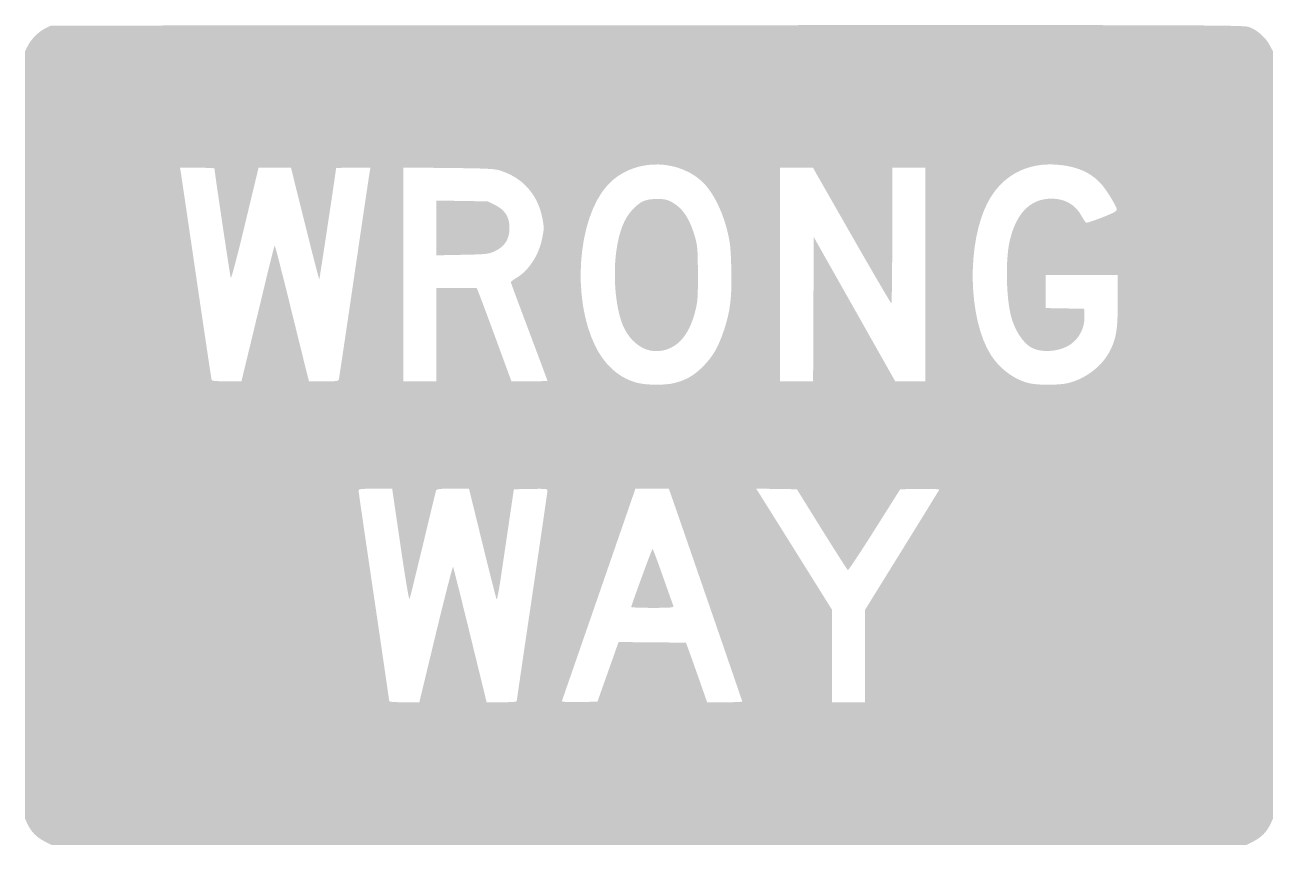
# Model space of a CAD drawing. Header units: inches. Extents: x -12 to 12, y -7.9 to 7.9.
import ezdxf

# ---------------------------------------------------------------- set-up
doc = ezdxf.new("R2010")
doc.units = ezdxf.units.IN
doc.header["$MEASUREMENT"] = 0

msp = doc.modelspace()

# ---------------------------------------------------------------- hatches: boundary and pattern name
h = msp.add_hatch(color=7)
edge = h.paths.add_edge_path()
edge.add_spline(control_points=[(-11.609, -7.814), (-11.765, -7.736), (-11.87, -7.628), (-11.941, -7.476)], knot_values=[0, 0, 0, 0, 1, 1, 1, 1], degree=3, periodic=0)
edge.add_line((-11.941, -7.476), (-11.989, -7.372))
edge.add_line((-11.989, -7.372), (-11.989, 0))
edge.add_line((-11.989, 0), (-11.989, 7.372))
edge.add_line((-11.989, 7.372), (-11.936, 7.478))
edge.add_spline(control_points=[(-11.936, 7.478), (-11.87, 7.612), (-11.728, 7.753), (-11.594, 7.82)], knot_values=[0, 0, 0, 0, 1, 1, 1, 1], degree=3, periodic=0)
edge.add_line((-11.594, 7.82), (-11.49, 7.871))
edge.add_line((-11.49, 7.871), (-0.045, 7.877))
edge.add_spline(control_points=[(-0.045, 7.877), (10.584, 7.883), (11.407, 7.881), (11.519, 7.845), (11.67, 7.798), (11.844, 7.646), (11.928, 7.488)], knot_values=[0, 0, 0, 0, 1, 1, 1, 2, 2, 2, 2], degree=3, periodic=0)
edge.add_line((11.928, 7.488), (11.989, 7.372))
edge.add_line((11.989, 7.372), (11.989, 0))
edge.add_line((11.989, 0), (11.989, -7.372))
edge.add_line((11.989, -7.372), (11.941, -7.476))
edge.add_spline(control_points=[(11.941, -7.476), (11.87, -7.628), (11.765, -7.736), (11.609, -7.814)], knot_values=[0, 0, 0, 0, 1, 1, 1, 1], degree=3, periodic=0)
edge.add_line((11.609, -7.814), (11.471, -7.883))
edge.add_line((11.471, -7.883), (0, -7.883))
edge.add_line((0, -7.883), (-11.471, -7.883))
edge.add_line((-11.471, -7.883), (-11.609, -7.814))
edge = h.paths.add_edge_path(flags=0)
edge.add_spline(control_points=[(-4.095, -3.822), (-3.921, -3.099), (-3.772, -2.52), (-3.764, -2.535), (-3.756, -2.551), (-3.607, -3.143), (-3.434, -3.85)], knot_values=[0, 0, 0, 0, 1, 1, 1, 2, 2, 2, 2], degree=3, periodic=0)
edge.add_line((-3.434, -3.85), (-3.119, -5.138))
edge.add_line((-3.119, -5.138), (-2.83, -5.138))
edge.add_spline(control_points=[(-2.83, -5.138), (-2.657, -5.138), (-2.541, -5.129), (-2.541, -5.116), (-2.541, -5.104), (-2.408, -4.197), (-2.246, -3.102), (-2.084, -2.006), (-1.951, -1.092), (-1.951, -1.07), (-1.951, -1.034), (-1.98, -1.031), (-2.274, -1.037)], knot_values=[0, 0, 0, 0, 1, 1, 1, 2, 2, 2, 3, 3, 3, 4, 4, 4, 4], degree=3, periodic=0)
edge.add_line((-2.274, -1.037), (-2.596, -1.043))
edge.add_line((-2.596, -1.043), (-2.68, -1.611))
edge.add_spline(control_points=[(-2.68, -1.611), (-2.726, -1.922), (-2.797, -2.405), (-2.838, -2.684), (-2.878, -2.962), (-2.919, -3.176), (-2.928, -3.16), (-2.936, -3.144), (-3.059, -2.658), (-3.201, -2.081)], knot_values=[0, 0, 0, 0, 1, 1, 1, 2, 2, 2, 3, 3, 3, 3], degree=3, periodic=0)
edge.add_line((-3.201, -2.081), (-3.458, -1.032))
edge.add_line((-3.458, -1.032), (-3.769, -1.032))
edge.add_spline(control_points=[(-3.769, -1.032), (-4.046, -1.032), (-4.081, -1.037), (-4.092, -1.072), (-4.099, -1.094), (-4.212, -1.561), (-4.343, -2.11), (-4.475, -2.659), (-4.59, -3.127), (-4.6, -3.15), (-4.612, -3.177), (-4.676, -2.795), (-4.776, -2.113)], knot_values=[0, 0, 0, 0, 1, 1, 1, 2, 2, 2, 3, 3, 3, 4, 4, 4, 4], degree=3, periodic=0)
edge.add_line((-4.776, -2.113), (-4.934, -1.032))
edge.add_line((-4.934, -1.032), (-5.257, -1.032))
edge.add_spline(control_points=[(-5.257, -1.032), (-5.527, -1.032), (-5.58, -1.038), (-5.58, -1.066), (-5.58, -1.084), (-5.448, -1.998), (-5.285, -3.096), (-5.123, -4.195), (-4.991, -5.104), (-4.991, -5.116), (-4.991, -5.129), (-4.874, -5.138), (-4.701, -5.138)], knot_values=[0, 0, 0, 0, 1, 1, 1, 2, 2, 2, 3, 3, 3, 4, 4, 4, 4], degree=3, periodic=0)
edge.add_line((-4.701, -5.138), (-4.412, -5.138))
edge.add_line((-4.412, -5.138), (-4.095, -3.822))
edge = h.paths.add_edge_path(flags=0)
edge.add_spline(control_points=[(-0.874, -4.798), (-0.81, -4.617), (-0.719, -4.359), (-0.671, -4.225)], knot_values=[0, 0, 0, 0, 1, 1, 1, 1], degree=3, periodic=0)
edge.add_line((-0.671, -4.225), (-0.585, -3.98))
edge.add_line((-0.585, -3.98), (0.062, -3.986))
edge.add_line((0.062, -3.986), (0.709, -3.992))
edge.add_line((0.709, -3.992), (0.748, -4.095))
edge.add_spline(control_points=[(0.748, -4.095), (0.769, -4.151), (0.861, -4.408), (0.952, -4.667)], knot_values=[0, 0, 0, 0, 1, 1, 1, 1], degree=3, periodic=0)
edge.add_line((0.952, -4.667), (1.117, -5.138))
edge.add_line((1.117, -5.138), (1.455, -5.138))
edge.add_spline(control_points=[(1.455, -5.138), (1.64, -5.138), (1.792, -5.131), (1.792, -5.123), (1.792, -5.112), (0.551, -1.513), (0.407, -1.106)], knot_values=[0, 0, 0, 0, 1, 1, 1, 2, 2, 2, 2], degree=3, periodic=0)
edge.add_line((0.407, -1.106), (0.381, -1.032))
edge.add_line((0.381, -1.032), (0.06, -1.032))
edge.add_line((0.06, -1.032), (-0.261, -1.033))
edge.add_line((-0.261, -1.033), (-0.964, -3.066))
edge.add_spline(control_points=[(-0.964, -3.066), (-1.351, -4.184), (-1.671, -5.108), (-1.675, -5.119), (-1.679, -5.13), (-1.531, -5.136), (-1.337, -5.133)], knot_values=[0, 0, 0, 0, 1, 1, 1, 2, 2, 2, 2], degree=3, periodic=0)
edge.add_line((-1.337, -5.133), (-0.991, -5.127))
edge.add_line((-0.991, -5.127), (-0.874, -4.798))
edge = h.paths.add_edge_path(flags=0)
edge.add_line((4.151, -4.25), (4.151, -3.361))
edge.add_line((4.151, -3.361), (4.86, -2.215))
edge.add_spline(control_points=[(4.86, -2.215), (5.25, -1.585), (5.572, -1.061), (5.577, -1.05), (5.581, -1.04), (5.414, -1.034), (5.205, -1.037)], knot_values=[0, 0, 0, 0, 1, 1, 1, 2, 2, 2, 2], degree=3, periodic=0)
edge.add_line((5.205, -1.037), (4.826, -1.043))
edge.add_line((4.826, -1.043), (4.333, -1.826))
edge.add_spline(control_points=[(4.333, -1.826), (4.061, -2.257), (3.831, -2.604), (3.82, -2.597), (3.809, -2.591), (3.584, -2.239), (3.32, -1.815)], knot_values=[0, 0, 0, 0, 1, 1, 1, 2, 2, 2, 2], degree=3, periodic=0)
edge.add_line((3.32, -1.815), (2.841, -1.043))
edge.add_line((2.841, -1.043), (2.45, -1.037))
edge.add_line((2.45, -1.037), (2.058, -1.031))
edge.add_line((2.058, -1.031), (2.092, -1.083))
edge.add_spline(control_points=[(2.092, -1.083), (2.11, -1.111), (2.438, -1.635), (2.821, -2.247)], knot_values=[0, 0, 0, 0, 1, 1, 1, 1], degree=3, periodic=0)
edge.add_line((2.821, -2.247), (3.516, -3.36))
edge.add_line((3.516, -3.36), (3.516, -4.249))
edge.add_line((3.516, -4.249), (3.516, -5.138))
edge.add_line((3.516, -5.138), (3.834, -5.138))
edge.add_line((3.834, -5.138), (4.151, -5.138))
edge.add_line((4.151, -5.138), (4.151, -4.25))
edge = h.paths.add_edge_path(flags=0)
edge.add_spline(control_points=[(0.489, 0.999), (0.714, 1.057), (0.862, 1.142), (1.034, 1.314), (1.226, 1.506), (1.331, 1.687), (1.438, 2.008), (1.562, 2.382), (1.596, 2.661), (1.581, 3.198), (1.571, 3.575), (1.56, 3.693), (1.512, 3.893), (1.408, 4.333), (1.206, 4.718), (0.981, 4.907), (0.462, 5.339), (-0.36, 5.289), (-0.801, 4.798), (-1.375, 4.159), (-1.488, 2.624), (-1.029, 1.704), (-0.841, 1.328), (-0.557, 1.084), (-0.21, 0.999), (-0.032, 0.956), (0.322, 0.956), (0.489, 0.999)], knot_values=[0, 0, 0, 0, 1, 1, 1, 2, 2, 2, 3, 3, 3, 4, 4, 4, 5, 5, 5, 6, 6, 6, 7, 7, 7, 8, 8, 8, 9, 9, 9, 9], degree=3, periodic=0)
edge = h.paths.add_edge_path(flags=0)
edge.add_spline(control_points=[(8.061, 1), (8.389, 1.085), (8.695, 1.317), (8.843, 1.595), (8.977, 1.847), (9.006, 2.019), (9.006, 2.578)], knot_values=[0, 0, 0, 0, 1, 1, 1, 2, 2, 2, 2], degree=3, periodic=0)
edge.add_line((9.006, 2.578), (9.006, 3.074))
edge.add_line((9.006, 3.074), (8.314, 3.074))
edge.add_line((8.314, 3.074), (7.622, 3.074))
edge.add_line((7.622, 3.074), (7.622, 2.757))
edge.add_line((7.622, 2.757), (7.622, 2.44))
edge.add_line((7.622, 2.44), (7.991, 2.433))
edge.add_line((7.991, 2.433), (8.359, 2.427))
edge.add_line((8.359, 2.427), (8.366, 2.307))
edge.add_spline(control_points=[(8.366, 2.307), (8.381, 2.05), (8.249, 1.812), (8.03, 1.701), (7.823, 1.596), (7.53, 1.585), (7.354, 1.676), (7.189, 1.762), (7.026, 2.011), (6.954, 2.289), (6.86, 2.652), (6.848, 3.379), (6.93, 3.732), (7.047, 4.234), (7.297, 4.51), (7.663, 4.541), (7.962, 4.566), (8.194, 4.441), (8.325, 4.186), (8.351, 4.135), (8.385, 4.088), (8.4, 4.082), (8.415, 4.076), (8.555, 4.122), (8.711, 4.184), (8.939, 4.275), (8.993, 4.305), (8.987, 4.338), (8.973, 4.414), (8.793, 4.707), (8.687, 4.826), (8.488, 5.048), (8.218, 5.166), (7.842, 5.196), (7.26, 5.243), (6.782, 4.987), (6.514, 4.483), (6.099, 3.704), (6.126, 2.23), (6.569, 1.538), (6.737, 1.276), (7.003, 1.076), (7.284, 1), (7.454, 0.954), (7.884, 0.954), (8.061, 1)], knot_values=[0, 0, 0, 0, 1, 1, 1, 2, 2, 2, 3, 3, 3, 4, 4, 4, 5, 5, 5, 6, 6, 6, 7, 7, 7, 8, 8, 8, 9, 9, 9, 10, 10, 10, 11, 11, 11, 12, 12, 12, 13, 13, 13, 14, 14, 14, 15, 15, 15, 15], degree=3, periodic=0)
edge = h.paths.add_edge_path(flags=0)
edge.add_spline(control_points=[(-7.672, 1.684), (-7.585, 2.043), (-7.443, 2.63), (-7.358, 2.988), (-7.272, 3.347), (-7.197, 3.64), (-7.19, 3.641), (-7.183, 3.641), (-7.041, 3.087), (-6.874, 2.41), (-6.708, 1.733), (-6.562, 1.146), (-6.551, 1.106)], knot_values=[0, 0, 0, 0, 1, 1, 1, 2, 2, 2, 3, 3, 3, 4, 4, 4, 4], degree=3, periodic=0)
edge.add_line((-6.551, 1.106), (-6.531, 1.032))
edge.add_line((-6.531, 1.032), (-6.249, 1.032))
edge.add_spline(control_points=[(-6.249, 1.032), (-5.975, 1.032), (-5.967, 1.034), (-5.956, 1.083), (-5.95, 1.111), (-5.816, 2.007), (-5.66, 3.074), (-5.504, 4.14), (-5.37, 5.041), (-5.363, 5.076)], knot_values=[0, 0, 0, 0, 1, 1, 1, 2, 2, 2, 3, 3, 3, 3], degree=3, periodic=0)
edge.add_line((-5.363, 5.076), (-5.35, 5.138))
edge.add_line((-5.35, 5.138), (-5.681, 5.138))
edge.add_spline(control_points=[(-5.681, 5.138), (-5.863, 5.138), (-6.011, 5.135), (-6.011, 5.13), (-6.011, 5.094), (-6.328, 2.999), (-6.334, 2.993), (-6.339, 2.988), (-6.463, 3.469), (-6.61, 4.061)], knot_values=[0, 0, 0, 0, 1, 1, 1, 2, 2, 2, 3, 3, 3, 3], degree=3, periodic=0)
edge.add_line((-6.61, 4.061), (-6.878, 5.138))
edge.add_line((-6.878, 5.138), (-7.189, 5.138))
edge.add_line((-7.189, 5.138), (-7.501, 5.138))
edge.add_line((-7.501, 5.138), (-7.76, 4.06))
edge.add_spline(control_points=[(-7.76, 4.06), (-7.919, 3.4), (-8.025, 2.998), (-8.035, 3.022), (-8.048, 3.054), (-8.348, 5.07), (-8.348, 5.123), (-8.348, 5.131), (-8.497, 5.138), (-8.68, 5.138)], knot_values=[0, 0, 0, 0, 1, 1, 1, 2, 2, 2, 3, 3, 3, 3], degree=3, periodic=0)
edge.add_line((-8.68, 5.138), (-9.011, 5.138))
edge.add_line((-9.011, 5.138), (-8.999, 5.076))
edge.add_spline(control_points=[(-8.999, 5.076), (-8.993, 5.041), (-8.858, 4.13), (-8.7, 3.051), (-8.542, 1.972), (-8.408, 1.076), (-8.403, 1.06), (-8.397, 1.04), (-8.318, 1.032), (-8.112, 1.032)], knot_values=[0, 0, 0, 0, 1, 1, 1, 2, 2, 2, 3, 3, 3, 3], degree=3, periodic=0)
edge.add_line((-8.112, 1.032), (-7.83, 1.032))
edge.add_line((-7.83, 1.032), (-7.672, 1.684))
edge = h.paths.add_edge_path(flags=0)
edge.add_line((-4.083, 1.928), (-4.083, 2.824))
edge.add_line((-4.083, 2.824), (-3.697, 2.824))
edge.add_line((-3.697, 2.824), (-3.31, 2.824))
edge.add_line((-3.31, 2.824), (-3.27, 2.728))
edge.add_spline(control_points=[(-3.27, 2.728), (-3.248, 2.675), (-3.098, 2.272), (-2.936, 1.832)], knot_values=[0, 0, 0, 0, 1, 1, 1, 1], degree=3, periodic=0)
edge.add_line((-2.936, 1.832), (-2.643, 1.033))
edge.add_line((-2.643, 1.033), (-2.297, 1.032))
edge.add_spline(control_points=[(-2.297, 1.032), (-2.107, 1.032), (-1.951, 1.037), (-1.951, 1.042), (-1.951, 1.048), (-2.109, 1.473), (-2.302, 1.986), (-2.496, 2.5), (-2.654, 2.928), (-2.654, 2.938), (-2.654, 2.948), (-2.611, 2.981), (-2.558, 3.013), (-2.308, 3.159), (-2.115, 3.455), (-2.049, 3.794), (-2.015, 3.966), (-2.015, 3.996), (-2.048, 4.167), (-2.138, 4.624), (-2.419, 4.942), (-2.858, 5.083), (-2.966, 5.118), (-3.099, 5.125), (-3.851, 5.133)], knot_values=[0, 0, 0, 0, 1, 1, 1, 2, 2, 2, 3, 3, 3, 4, 4, 4, 5, 5, 5, 6, 6, 6, 7, 7, 7, 8, 8, 8, 8], degree=3, periodic=0)
edge.add_line((-3.851, 5.133), (-4.718, 5.142))
edge.add_line((-4.718, 5.142), (-4.718, 3.087))
edge.add_line((-4.718, 3.087), (-4.718, 1.032))
edge.add_line((-4.718, 1.032), (-4.401, 1.032))
edge.add_line((-4.401, 1.032), (-4.083, 1.032))
edge.add_line((-4.083, 1.032), (-4.083, 1.928))
edge = h.paths.add_edge_path(flags=0)
edge.add_line((3.159, 2.419), (3.164, 3.807))
edge.add_line((3.164, 3.807), (3.947, 2.42))
edge.add_line((3.947, 2.42), (4.73, 1.032))
edge.add_line((4.73, 1.032), (5.019, 1.032))
edge.add_line((5.019, 1.032), (5.308, 1.032))
edge.add_line((5.308, 1.032), (5.308, 3.085))
edge.add_line((5.308, 3.085), (5.308, 5.138))
edge.add_line((5.308, 5.138), (4.991, 5.138))
edge.add_line((4.991, 5.138), (4.673, 5.138))
edge.add_line((4.673, 5.138), (4.673, 3.834))
edge.add_spline(control_points=[(4.673, 3.834), (4.673, 3.116), (4.665, 2.529), (4.656, 2.53), (4.647, 2.53), (4.304, 3.117), (3.894, 3.834)], knot_values=[0, 0, 0, 0, 1, 1, 1, 2, 2, 2, 2], degree=3, periodic=0)
edge.add_line((3.894, 3.834), (3.15, 5.138))
edge.add_line((3.15, 5.138), (2.834, 5.138))
edge.add_line((2.834, 5.138), (2.518, 5.138))
edge.add_line((2.518, 5.138), (2.518, 3.085))
edge.add_line((2.518, 3.085), (2.518, 1.032))
edge.add_line((2.518, 1.032), (2.835, 1.032))
edge.add_line((2.835, 1.032), (3.153, 1.032))
edge.add_line((3.153, 1.032), (3.159, 2.419))
h = msp.add_hatch(color=7)
edge = h.paths.add_edge_path()
edge.add_line((-4.083, 3.981), (-4.083, 4.507))
edge.add_line((-4.083, 4.507), (-3.59, 4.499))
edge.add_line((-3.59, 4.499), (-3.096, 4.491))
edge.add_line((-3.096, 4.491), (-2.96, 4.423))
edge.add_spline(control_points=[(-2.96, 4.423), (-2.779, 4.333), (-2.695, 4.214), (-2.681, 4.029), (-2.664, 3.787), (-2.761, 3.621), (-2.977, 3.526), (-3.087, 3.478), (-3.137, 3.473), (-3.59, 3.464)], knot_values=[0, 0, 0, 0, 1, 1, 1, 2, 2, 2, 3, 3, 3, 3], degree=3, periodic=0)
edge.add_line((-3.59, 3.464), (-4.083, 3.454))
edge.add_line((-4.083, 3.454), (-4.083, 3.981))
h = msp.add_hatch(color=7)
edge = h.paths.add_edge_path()
edge.add_spline(control_points=[(0.026, 1.623), (-0.175, 1.664), (-0.359, 1.82), (-0.473, 2.046), (-0.636, 2.369), (-0.702, 3.037), (-0.624, 3.561), (-0.568, 3.933), (-0.472, 4.171), (-0.31, 4.34), (-0.162, 4.495), (-0.066, 4.536), (0.147, 4.536), (0.307, 4.537), (0.344, 4.529), (0.45, 4.47), (0.654, 4.357), (0.792, 4.143), (0.889, 3.788), (0.933, 3.628), (0.938, 3.548), (0.939, 3.096), (0.941, 2.641), (0.935, 2.565), (0.89, 2.386), (0.827, 2.138), (0.743, 1.963), (0.619, 1.826), (0.47, 1.66), (0.238, 1.58), (0.026, 1.623)], knot_values=[0, 0, 0, 0, 1, 1, 1, 2, 2, 2, 3, 3, 3, 4, 4, 4, 5, 5, 5, 6, 6, 6, 7, 7, 7, 8, 8, 8, 9, 9, 9, 10, 10, 10, 10], degree=3, periodic=0)
h = msp.add_hatch(color=7)
edge = h.paths.add_edge_path()
edge.add_spline(control_points=[(-0.341, -3.306), (-0.341, -3.276), (0.056, -2.189), (0.068, -2.189), (0.075, -2.189), (0.166, -2.431), (0.27, -2.728), (0.375, -3.024), (0.465, -3.279), (0.471, -3.295), (0.479, -3.317), (0.39, -3.323), (0.07, -3.323), (-0.155, -3.323), (-0.34, -3.316), (-0.341, -3.306)], knot_values=[0, 0, 0, 0, 1, 1, 1, 2, 2, 2, 3, 3, 3, 4, 4, 4, 5, 5, 5, 5], degree=3, periodic=0)

doc.saveas('drawing.dxf')
